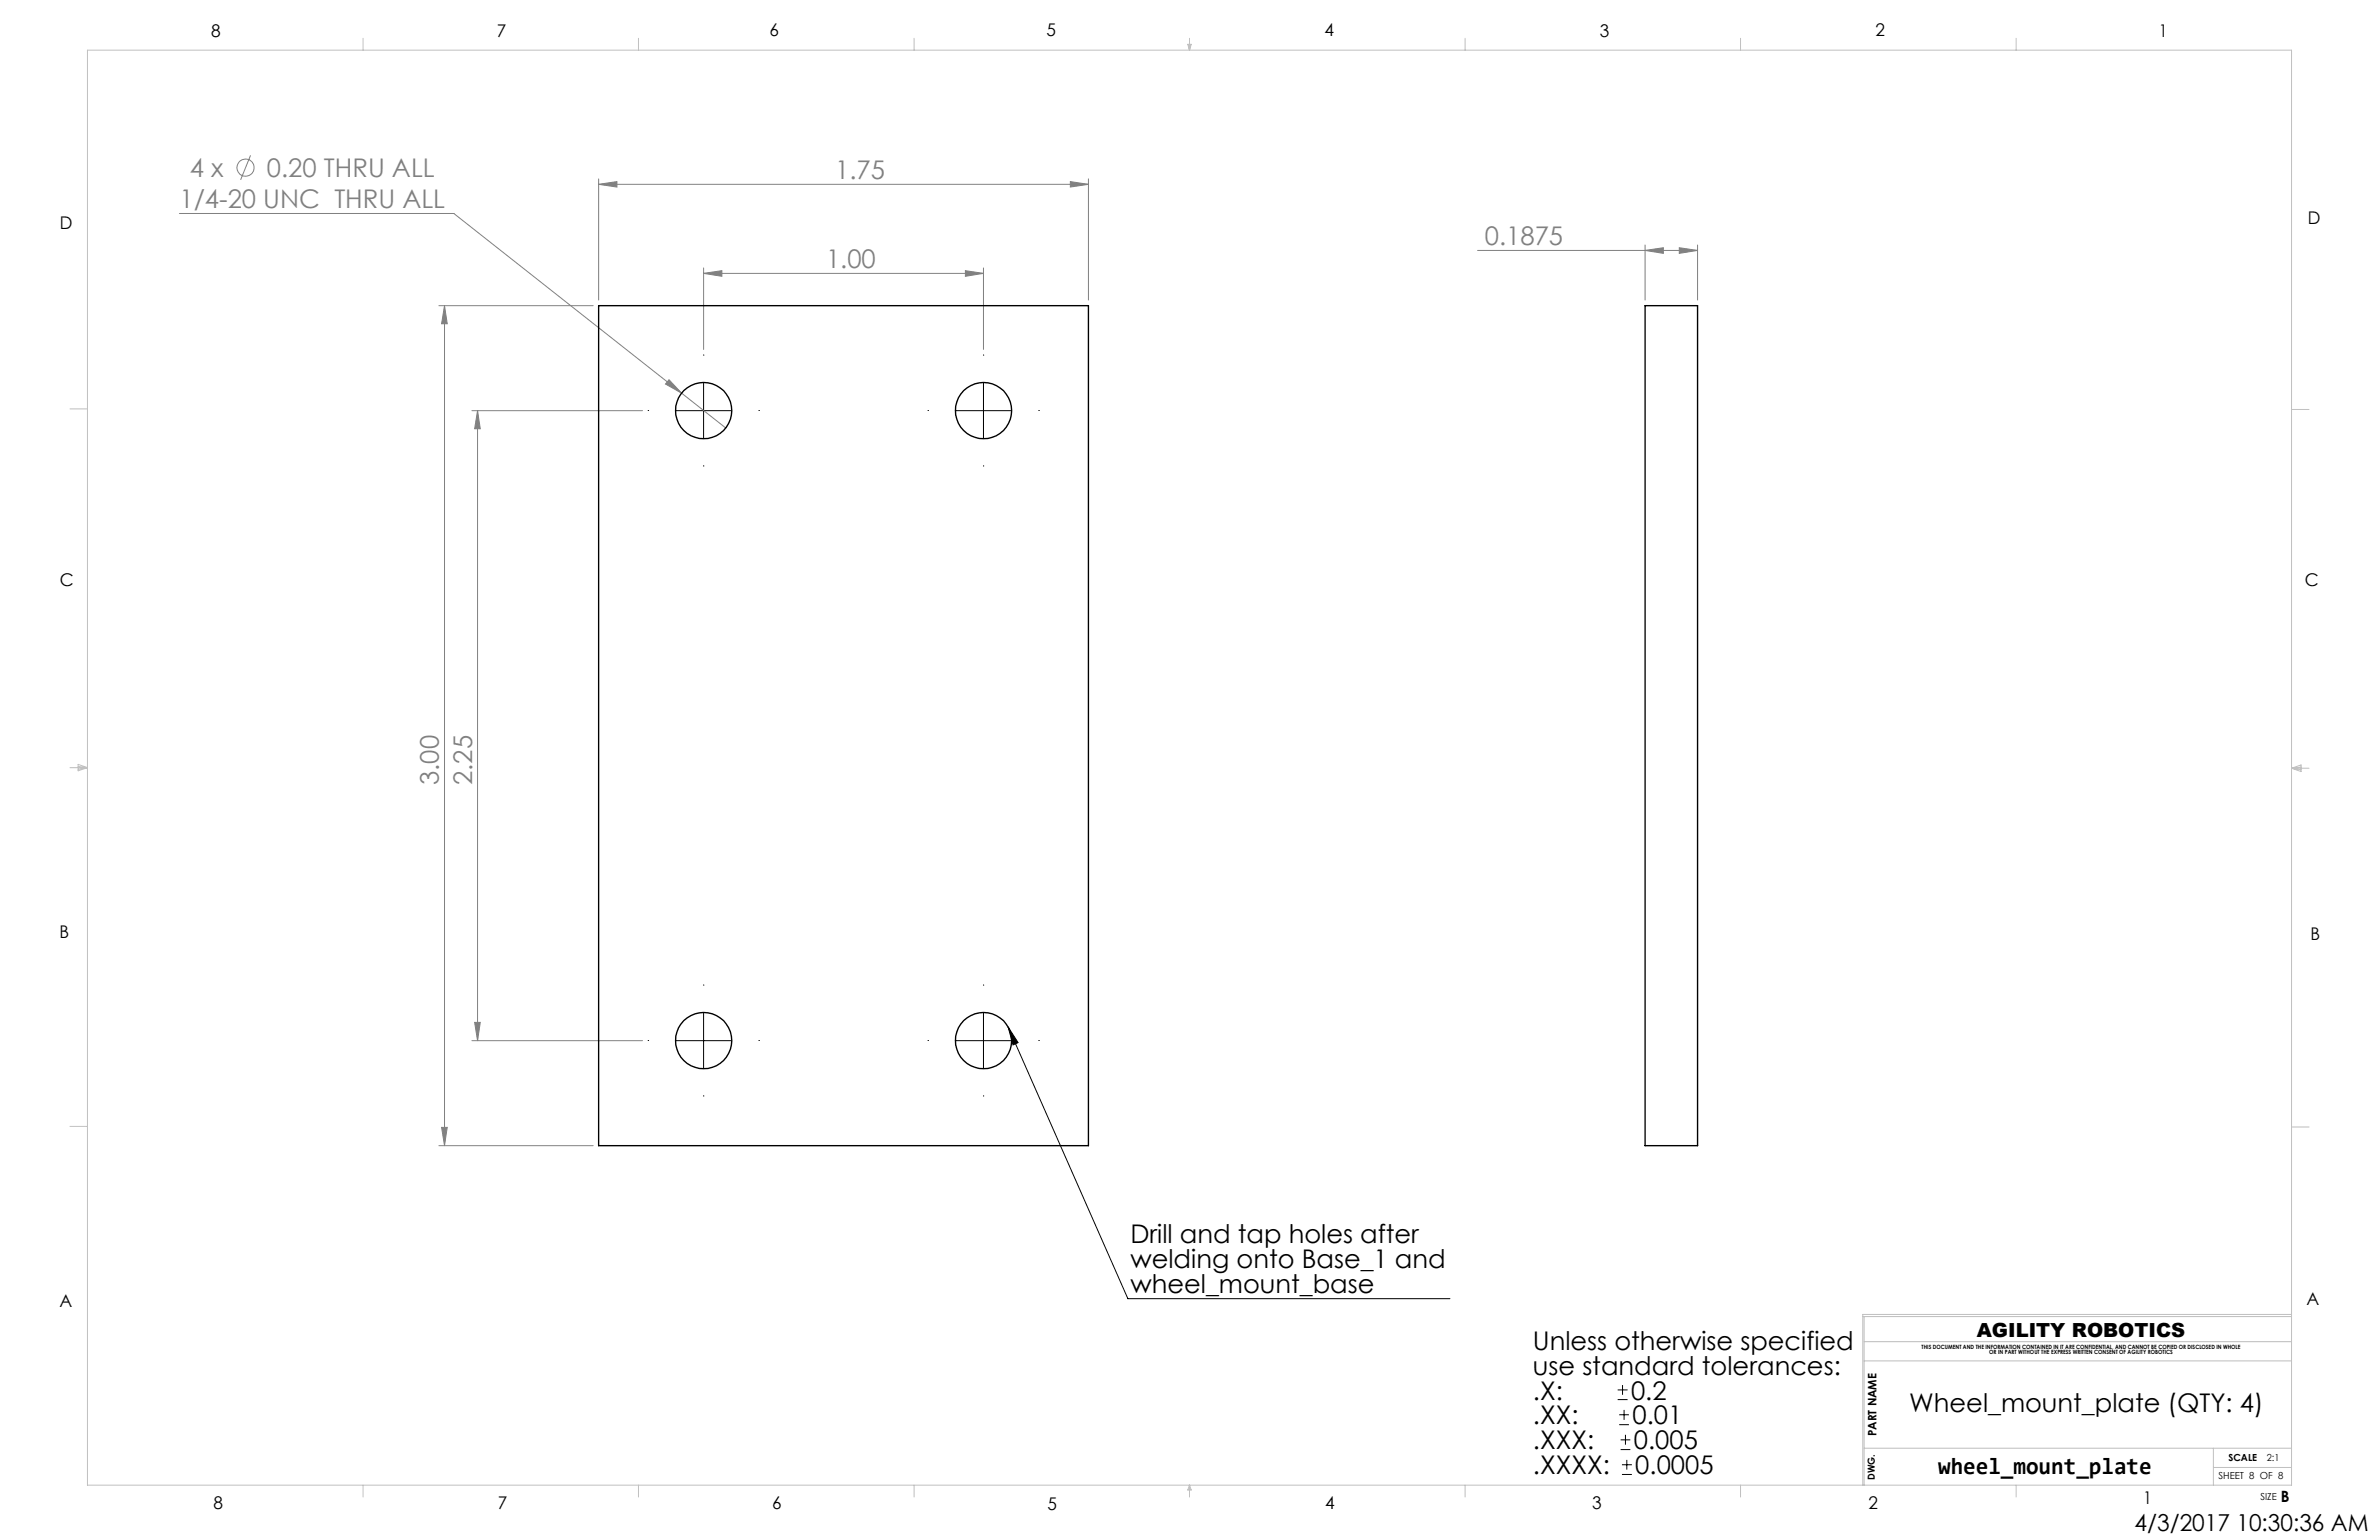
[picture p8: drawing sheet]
<svg xmlns="http://www.w3.org/2000/svg" width="432mm" height="279mm" viewBox="0 0 432 279" stroke-linecap="round" stroke-linejoin="round" font-family="sans-serif">
<defs><g id="words">
<g font-size="4.7" fill="#808080">
<text x="34.5" y="32.1">4 x</text>
<text x="48.4" y="32.1">0.20 THRU ALL</text>
<text x="151.6" y="32.4">1.75</text>
<text x="32.6" y="37.7">1/4-20 UNC THRU ALL</text>
<text x="269.5" y="44.4">0.1875</text>
<text x="149.9" y="48.6">1.00</text>
<text x="79.7" y="142.4" transform="rotate(-90 79.7 142.4)">3.00</text>
<text x="85.7" y="142.4" transform="rotate(-90 85.7 142.4)">2.25</text>
</g>
<g font-size="4.7">
<text x="205.2" y="225.5">Drill and tap holes after</text>
<text x="205.2" y="230.1">welding onto Base_1 and</text>
<text x="205.2" y="234.6">wheel_mount_base</text>
<text x="278.2" y="244.9">Unless otherwise specified</text>
<text x="278.2" y="249.4">use standard tolerances:</text>
<text x="278.2" y="253.9">.X:</text>
<text x="296" y="253.9">0.2</text>
<text x="346.5" y="256.2">Wheel_mount_plate (QTY: 4)</text>
<text x="278.2" y="263">.XXX:</text>
<text x="278.2" y="258.4">.XX:</text>
<text x="296.3" y="258.4">0.01</text>
<text x="296.6" y="263">0.005</text>
<text x="278.2" y="267.5">.XXXX:</text>
<text x="296.8" y="267.5">0.0005</text>
</g>
<g font-size="4.2">
<text x="351.8" y="267.5">wheel_mount_plate</text>
<text x="387.5" y="277.7">4/3/2017 10:30:36 AM</text>
</g>
<text font-size="3.5" x="358.8" y="242.5">AGILITY ROBOTICS</text>
<g font-size="3.2">
<text x="38.3" y="6.7">8</text>
<text x="90.2" y="6.7">7</text>
<text x="139.7" y="6.5">6</text>
<text x="190" y="6.5">5</text>
<text x="240.4" y="6.6">4</text>
<text x="290.4" y="6.7">3</text>
<text x="340.4" y="6.5">2</text>
<text x="391.9" y="6.7">1</text>
<text x="10.9" y="41.6">D</text>
<text x="418.9" y="40.7">D</text>
<text x="10.9" y="106.3">C</text>
<text x="418.4" y="106.4">C</text>
<text x="10.8" y="170.2">B</text>
<text x="419.4" y="170.6">B</text>
<text x="10.8" y="237.2">A</text>
<text x="418.6" y="236.8">A</text>
<text x="38.8" y="273.8">8</text>
<text x="90.4" y="273.8">7</text>
<text x="140.2" y="273.8">6</text>
<text x="190.1" y="273.9">5</text>
<text x="240.5" y="273.8">4</text>
<text x="289" y="273.9">3</text>
<text x="339.1" y="273.8">2</text>
<text x="389" y="272.9">1</text>
</g>
<text font-size="2.8" x="414" y="272.5">B</text>
<text font-size="2.1" x="340.6" y="260.5" transform="rotate(-90 340.6 260.5)">PART NAME</text>
<g font-size="1.8">
<text x="340.3" y="268.5" transform="rotate(-90 340.3 268.5)">DWG.</text>
<text x="402.7" y="268.4">SHEET 8 OF 8</text>
<text x="404.5" y="265">SCALE</text>
<text x="411.4" y="265.1">2:1</text>
<text x="410.3" y="272.1">SIZE</text>
</g>
<g font-size="1.1">
<text x="348.8" y="244.7">THIS DOCUMENT AND THE INFORMATION CONTAINED IN IT ARE CONFIDENTIAL, AND CANNOT BE COPIED OR DISCLOSED IN WHOLE</text>
<text x="361.1" y="245.7">OR IN PART WITHOUT THE EXPRESS WRITTEN CONSENT OF AGILITY ROBOTICS</text>
</g>
</g></defs>
<g fill="none" stroke="#808080" stroke-width=".18">
<path d="M32.6 38.7h49.8l49.3 38.9M45.5 28.2l-1.8 4.4M108.7 33.4l3.3-.5v1zM108.7 32.5v21.9M108.7 33.4h88.9M194.3 32.9l3.3 .5-3.3 .5zM197.6 32.5v21.9M79.7 55.5h28M80.7 55.5l.5 3.2h-1zM80.7 55.5v152.4M127.7 49.6l3.3-.5v1zM127.7 48.6v14.8"/>
<path d="M127.7 49.6h50.8M175.2 49.1l3.3 .5-3.3 .5zM178.5 48.6v14.8M268.2 45.4h39.9M298.6 45.4l3.3-.5v1.1zM298.6 44.4v10M304.8 44.9l3.3 .5-3.3 .6zM308.1 44.4v10M85.7 74.5h30.9M86.7 74.5l.5 3.3h-1.1zM86.7 74.5v114.3M121.4 68.9l2.3 2.4-2.9-1.6z"/>
<path d="M85.7 188.8h30.9M86.1 185.5h1.1l-.5 3.3zM79.7 207.9h28M80.2 204.5h1l-.5 3.4z"/>
<circle cx="44.5" cy="30.4" r="1.56"/>
</g>
<g fill="none" stroke="#000" stroke-width=".18">
<path d="M122.7 74.5h10M127.7 69.5v10M173.5 74.5h10M178.5 69.5v10M122.7 188.8h10M127.7 183.8v10M173.5 188.8h10M178.5 183.8v10M183 186.3l21.7 49.3h58.5M183 186.3l1.8 2.9-.9 .4zM293.6 253.9h1.8M293.6 252.2h1.8"/>
<path d="M293.9 258.5h1.8M293.9 256.7h1.8M294.5 251.3v1.7M294.8 255.8v1.8M294.1 263h1.8M294.1 261.2h1.8M294.4 267.5h1.8M294.4 265.7h1.8M295 260.3v1.8M295.3 264.9v1.7"/>
</g>
<g fill="none" stroke="#000" stroke-width=".18" stroke-dasharray="15.2 1.3 1.3 1.3">
<path d="M117.7 74.5h-.1M127.7 64.5v-.1M137.7 74.5h.1M168.5 74.5h-.1M178.5 64.5v-.1M188.5 74.5h.1M127.7 84.5v.1M178.5 84.5v.1M127.7 178.8v-.1M178.5 178.8v-.1M117.7 188.8h-.1M127.7 198.8v.1"/>
<path d="M137.7 188.8h.1M168.5 188.8h-.1M178.5 198.8v.1M188.5 188.8h.1"/>
</g>
<g fill="none" stroke="#c0c0c0" stroke-width=".18">
<path d="M15.9 9.1h400v260.4h-400zM65.9 6.9v2.2M115.9 6.9v2.2M165.9 6.9v2.2M215.6 8h.6l-.3 1.1zM215.7 8l.2 1.1M215.9 6.9v2.2M216 8l-.1 1.1M265.9 6.9v2.2M315.9 6.9v2.2M365.9 6.9v2.2M12.7 74.2h3.2"/>
<path d="M415.9 74.3h3.2M12.7 139.3h3.2M14.2 139.1l1.7 .2M14.2 138.7l1.7 .6-1.7 .5zM15.9 139.3l-1.7 .3M415.9 139.4h3.2M415.9 139.4l1.8-.6v1.2zM415.9 139.4l1.8 .3M417.7 139.2l-1.8 .2M12.7 204.4h3.2M415.9 204.5h3.2M338.1 238.9h77.8"/>
<path d="M338.3 238.9v30.6M415.9 238.5h-77.8v31M338.3 243.4h77.6M338.3 246.9h77.6M65.9 269.5v2.1M115.9 269.5v2.1M165.9 269.5v2.1M215.9 269.5v2.1M215.9 269.5l.3 .8h-.6zM265.9 269.5v2.1M315.9 269.5v2.1M338.3 262.7h77.6"/>
<path d="M365.9 269.5v2.1M401.7 266.2h14.2M401.7 262.7v6.8"/>
</g>
<path d="M183 186.3l1.8 2.9-.9 .4z" fill="#000"/>
<g fill="#808080">
<path d="M304.8 44.9l3.3 .5-3.3 .6zM298.6 45.4l3.3-.5v1.1z"/>
<path d="M127.7 49.6l3.3-.5v1zM175.2 49.1l3.3 .5-3.3 .5zM121.4 68.9l-.6 .8 2.9 1.6z"/>
<path d="M108.7 33.4l3.3-.5v1zM194.3 32.9l3.3 .5-3.3 .5z"/>
<path d="M80.7 55.5l.5 3.2h-1zM80.2 204.5h1l-.5 3.4zM86.7 74.5l.5 3.3h-1.1zM86.1 185.5h1.1l-.5 3.3z"/>
</g>
<g fill="none" stroke="#000" stroke-width=".25">
<path d="M108.7 55.5h88.9v152.4h-88.9zM298.6 55.5h9.5v152.4h-9.5z"/>
<circle cx="127.7" cy="74.5" r="5.1"/>
<circle cx="178.5" cy="74.5" r="5.1"/>
<circle cx="127.7" cy="188.8" r="5.1"/>
<circle cx="178.5" cy="188.8" r="5.1"/>
</g>
<use href="#words"/>
</svg>
